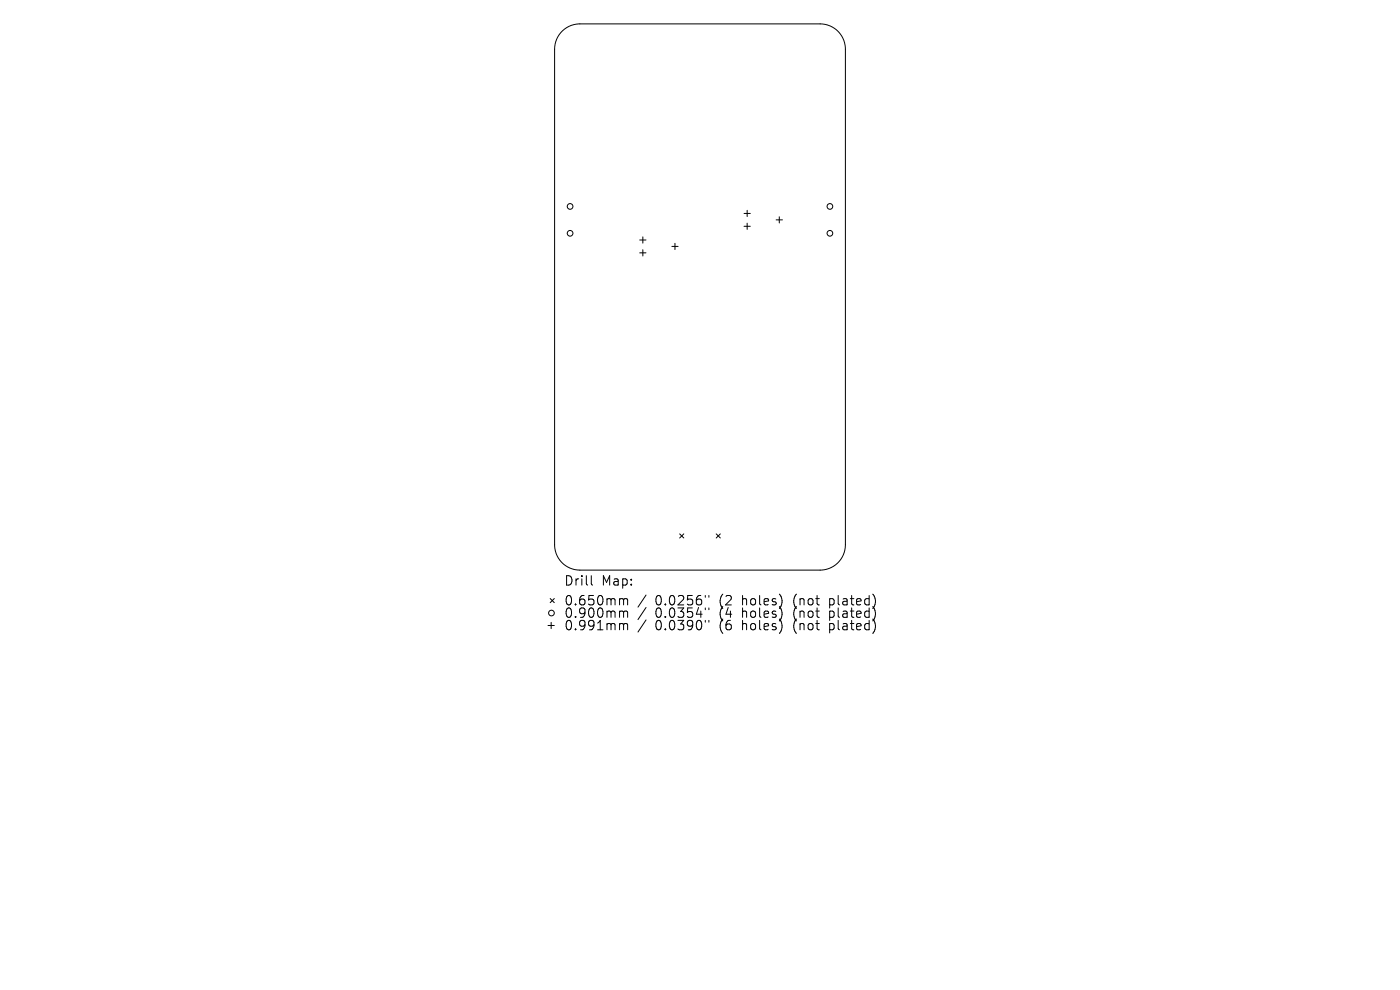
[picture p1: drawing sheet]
<svg xmlns="http://www.w3.org/2000/svg" width="297mm" height="210mm" viewBox="0 0 297 210" stroke-linecap="round" stroke-linejoin="round" font-family="sans-serif">
<defs><g id="words">
<g font-size="2.8">
<text x="119.6" y="124.5">Drill</text>
<text x="127.6" y="124.5">Map:</text>
<text x="119.6" y="128.7">0.650mm</text>
<text x="119.6" y="131.3">0.900mm</text>
<text x="139" y="128.7">0.0256&quot;</text>
<text x="139" y="131.3">0.0354&quot;</text>
<text x="152.8" y="128.7">(2</text>
<text x="152.8" y="131.3">(4</text>
<text x="157.7" y="128.7">holes)</text>
<text x="157.7" y="131.3">holes)</text>
<text x="168.8" y="128.7">(not</text>
<text x="168.8" y="131.3">(not</text>
<text x="176.6" y="128.7">plated)</text>
<text x="176.6" y="131.3">plated)</text>
<text x="119.6" y="134">0.991mm</text>
<text x="139" y="134">0.0390&quot;</text>
<text x="152.8" y="134">(6</text>
<text x="157.7" y="134">holes)</text>
<text x="168.8" y="134">(not</text>
<text x="176.6" y="134">plated)</text>
</g>
</g></defs>
<g fill="none" stroke="#000" stroke-width=".21">
<path d="M119.3 6.5a5.4 5.4 0 0 1 3.7-1.4h51a5.4 5.4 0 0 1 5.3 5.3v105.2a5.4 5.4 0 0 1-5.3 5.3h-51a5.4 5.4 0 0 1-5.3-5.3v-105.2a5.4 5.4 0 0 1 1.6-3.9zM135.7 50.9h1.3M135.7 53.6h1.3M136.4 50.2v1.4M136.4 53v1.3M142.5 52.3h1.4M143.2 51.6v1.3M157.8 45.3h1.4M157.8 48h1.4M158.5 44.6v1.3M158.5 47.3v1.4M164.7 46.6h1.3"/>
<path d="M165.3 46v1.3M144.2 113.3l.9 .8M145.1 113.3l-.9 .8M151.9 113.3l.9 .8M152.8 113.3l-.9 .8M116.3 132.7h1.3M116.7 127l.9 .8M116.9 132v1.3M117.6 127l-.9 .8M125.4 122.1v1.7l.3 .3M131.7 127l.5 .1 .1 .2M131.7 129.6h.3l.3 .3"/>
<path d="M131.7 132.3h.3l.3 .3M132.3 127.3l.3-.3 .5 .1v1.2M132.3 127.3v1M132.3 129.9v1.1M132.3 132.6v1M132.3 129.9l.3-.3 .5 .1v1.3M132.3 132.6l.3-.3 .5 .1v1.2M137.1 126.2l-1.8 2.6M137.1 128.9l-1.8 2.5M137.1 131.5l-1.8 2.6M149.6 126.3v.4M149.6 129v.3"/>
<path d="M149.6 131.6v.4M150.4 126.3v.4M150.4 129v.3M150.4 131.6v.4"/>
<circle cx="120.9" cy="43.8" r=".6"/>
<circle cx="120.9" cy="49.5" r=".6"/>
<circle cx="176.1" cy="43.8" r=".6"/>
<circle cx="176.1" cy="49.5" r=".6"/>
<circle cx="117" cy="130" r=".6"/>
</g>
<use href="#words"/>
</svg>
